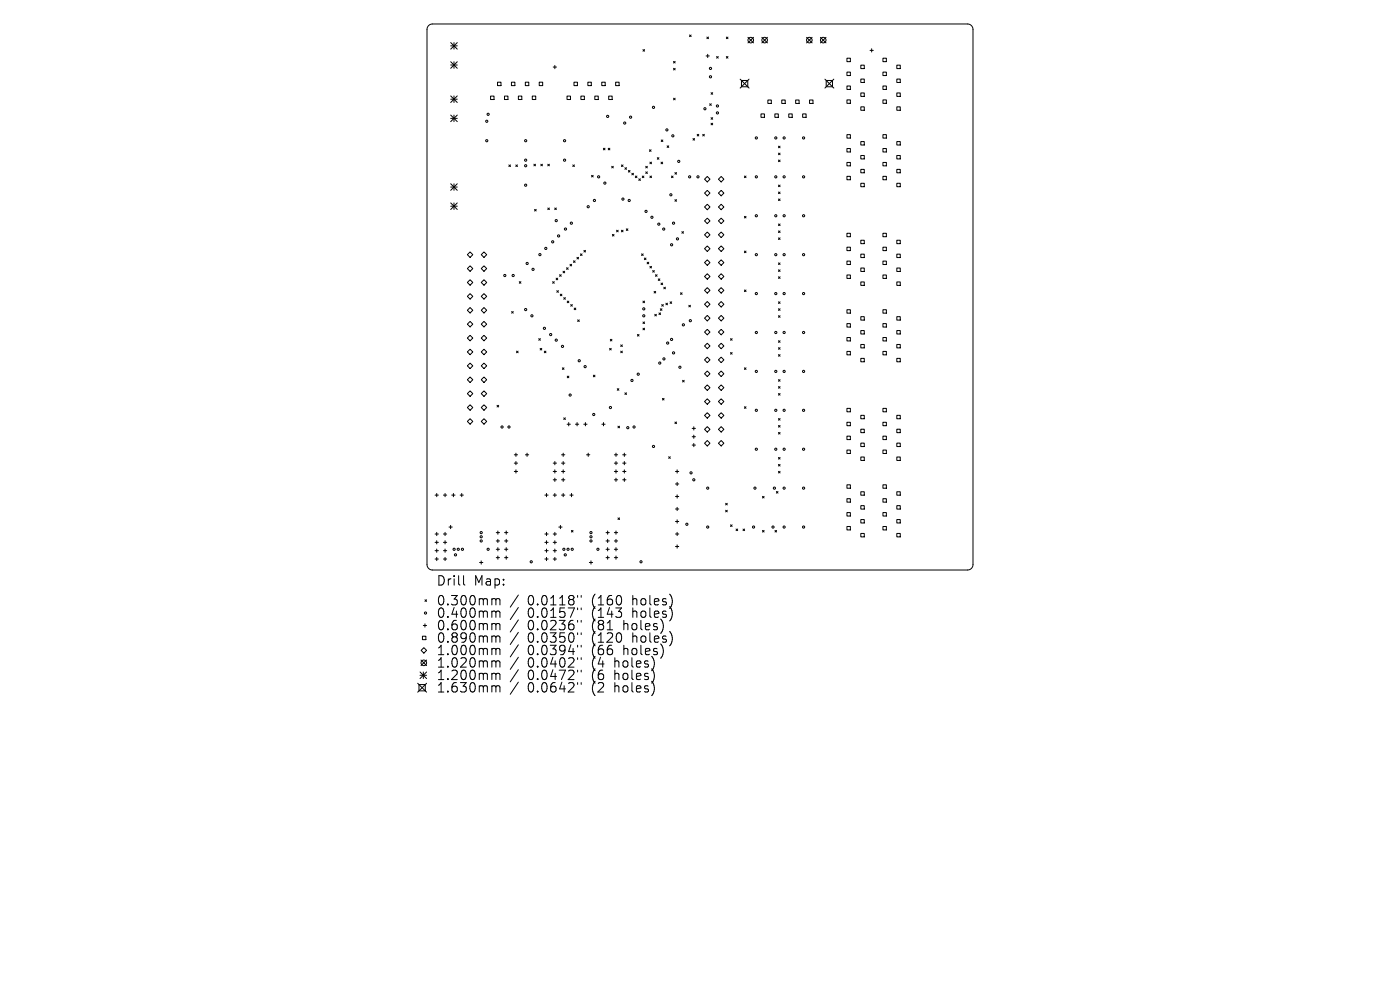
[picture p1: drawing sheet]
<svg xmlns="http://www.w3.org/2000/svg" width="297mm" height="210mm" viewBox="0 0 297 210" stroke-linecap="round" stroke-linejoin="round" font-family="sans-serif">
<defs><g id="words">
<g font-size="2.8">
<text x="92.5" y="124.5">Drill</text>
<text x="100.5" y="124.5">Map:</text>
<text x="92.5" y="128.7">0.300mm</text>
<text x="92.5" y="131.3">0.400mm</text>
<text x="111.9" y="128.7">0.0118&quot;</text>
<text x="111.9" y="131.3">0.0157&quot;</text>
<text x="125.7" y="128.7">(160</text>
<text x="125.7" y="131.3">(143</text>
<text x="134.4" y="128.7">holes)</text>
<text x="134.4" y="131.3">holes)</text>
<text x="92.5" y="134">0.600mm</text>
<text x="92.5" y="136.6">0.890mm</text>
<text x="111.9" y="134">0.0236&quot;</text>
<text x="111.9" y="136.6">0.0350&quot;</text>
<text x="125.7" y="134">(81</text>
<text x="125.7" y="136.6">(120</text>
<text x="132.5" y="134">holes)</text>
<text x="134.4" y="136.6">holes)</text>
<text x="92.5" y="139.3">1.000mm</text>
<text x="92.5" y="141.9">1.020mm</text>
<text x="111.9" y="139.3">0.0394&quot;</text>
<text x="111.9" y="141.9">0.0402&quot;</text>
<text x="125.7" y="139.3">(66</text>
<text x="125.7" y="141.9">(4</text>
<text x="130.6" y="141.9">holes)</text>
<text x="132.5" y="139.3">holes)</text>
<text x="92.5" y="144.5">1.200mm</text>
<text x="92.5" y="147.2">1.630mm</text>
<text x="111.9" y="144.5">0.0472&quot;</text>
<text x="111.9" y="147.2">0.0642&quot;</text>
<text x="125.7" y="144.5">(6</text>
<text x="125.7" y="147.2">(2</text>
<text x="130.6" y="144.5">holes)</text>
<text x="130.6" y="147.2">holes)</text>
</g>
</g></defs>
<g fill="none" stroke="#000" stroke-width=".21">
<path d="M90.9 5.4l.8-.3h113.6a1.16 1.16 0 0 1 1.1 1.2v113.5a1.16 1.16 0 0 1-1.1 1.1h-113.6a1.16 1.16 0 0 1-1.1-1.1v-113.6zM95.6 9l1.4 1.4M95.6 9.7h1.4M95.6 13.1l1.4 1.4M95.6 13.8h1.4M96.3 9v1.4M96.3 13.1v1.4M97 9l-1.4 1.4M97 13.1l-1.4 1.4M105.6 17.4h.7v.8h-.7zM108.5 17.4h.7v.8h-.7zM111.4 17.4h.8v.8h-.8z"/>
<path d="M114.4 17.4h.7v.8h-.7zM117.4 14.2h.7M117.7 13.9v.7M121.8 17.4h.7v.8h-.7zM124.7 17.4h.7v.8h-.7zM127.7 17.4h.7v.8h-.7zM130.6 17.4h.7v.8h-.7zM136.4 10.5l.3 .4M136.7 10.5l-.3 .4M142.9 13l.3 .4M142.9 14.5l.3 .3M143.2 13l-.3 .4"/>
<path d="M143.2 14.5l-.3 .3M146.3 7.4l.3 .4M146.6 7.4l-.3 .4M149.8 11.9h.7M150 7.9l.3 .3M150.1 11.5v.7M150.3 7.9l-.3 .3M150.8 19.7l.4 .3M151.2 19.7l-.4 .3M152 12l.4 .3M152.4 12l-.4 .3M154.1 7.9l.3 .3"/>
<path d="M154.1 12l.3 .3M154.4 7.9l-.3 .3M154.4 12l-.3 .3M157 16.8l1.9 1.9M157.3 17.1h1.3v1.3h-1.3zM158.7 7.9l1.2 1.2M158.9 16.8l-1.9 1.9M159.9 7.9l-1.2 1.2M161.6 7.9l1.2 1.2M162.8 7.9l-1.2 1.2M171.1 7.9l1.2 1.2M172.3 7.9l-1.2 1.2"/>
<path d="M174.1 7.9l1.1 1.2M175 16.8l1.9 1.9M175.2 7.9l-1.1 1.2M175.3 17.1h1.3v1.3h-1.3zM176.9 16.8l-1.9 1.9M179.7 12.3h.7v.8h-.7zM179.7 15.3h.7v.7h-.7zM179.7 18.2h.7v.8h-.7zM182.6 13.8h.7v.8h-.7zM182.6 16.8h.7v.7h-.7zM182.6 19.7h.7v.7h-.7zM184.6 10.7h.7"/>
<path d="M184.9 10.3v.7M187.3 12.3h.7v.8h-.7zM187.3 15.3h.7v.7h-.7zM187.3 18.2h.7v.8h-.7zM190.3 13.8h.7v.8h-.7zM190.3 16.8h.7v.7h-.7zM190.3 19.7h.7v.7h-.7zM95.6 20.3l1.4 1.4M95.6 21h1.4M95.6 24.4l1.4 1.4M95.6 25.1h1.4M95.6 39l1.4 1.4"/>
<path d="M95.6 39.7h1.4M96.3 20.3v1.4M96.3 24.4v1.4M96.3 39v1.4M97 20.3l-1.4 1.4M97 24.4l-1.4 1.4M97 39l-1.4 1.4M104.1 20.4h.7v.7h-.7zM107 20.4h.8v.7h-.8zM108 35l.3 .3M108.3 35l-.3 .3M109.4 35l.4 .3"/>
<path d="M109.8 35l-.4 .3M110 20.4h.7v.7h-.7zM112.9 20.4h.8v.7h-.8zM113.3 34.8l.3 .4M113.6 34.8l-.3 .4M114.7 34.8l.4 .4M115.1 34.8l-.4 .4M116.2 34.8l.4 .4M116.6 34.8l-.4 .4M120.3 20.4h.7v.7h-.7zM121.5 35l.4 .3M121.9 35l-.4 .3"/>
<path d="M123.2 20.4h.8v.7h-.8zM125.5 37.2l.3 .3M125.8 37.2l-.3 .3M126.2 20.4h.7v.7h-.7zM128 31.4l.3 .4M128.3 31.4l-.3 .4M129 31.4l.4 .4M129.1 20.4h.8v.7h-.8zM129.4 31.4l-.4 .4M129.8 35.3l.3 .3M130.1 35.3l-.3 .3M131.8 35l.4 .3"/>
<path d="M132.2 35l-.4 .3M132.6 35.6l.3 .3M132.9 35.6l-.3 .3M133.3 36.2l.4 .3M133.7 36.2l-.4 .3M134 36.8l.4 .3M134.4 36.8l-.4 .3M134.8 37.3l.3 .4M135.1 37.3l-.3 .4M135.5 37.9l.4 .4M135.9 37.9l-.4 .4M136.3 37.3l.3 .4"/>
<path d="M136.6 37.3l-.3 .4M137 35.3l.3 .3M137 36.5l.3 .3M137.3 36.5l-.3 .3M137.3 35.3l-.3 .3M137.8 31.8l.3 .3M137.9 37.3l.3 .4M137.9 34.4l.3 .3M138.1 31.8l-.3 .3M138.2 34.4l-.3 .3M138.2 37.3l-.3 .4M139.4 33.4l.4 .4"/>
<path d="M139.8 33.4l-.4 .4M140.2 34.4l.4 .3M140.3 29.7l.3 .3M140.6 34.4l-.4 .3M140.6 29.7l-.3 .3M141.5 30.9l.4 .4M141.9 30.9l-.4 .4M142.4 37.3l.4 .4M142.8 37.3l-.4 .4M142.9 20.8l.3 .4M143.2 36.6l.3 .4M143.2 20.8l-.3 .4"/>
<path d="M143.5 36.6l-.3 .4M147 29.4l.4 .3M147.4 29.4l-.4 .3M147.9 28.5l.3 .3M148.2 28.5l-.3 .3M149.1 28.5l.3 .3M149.4 28.5l-.3 .3M150 37.4l.6 .6-.6 .6-.5-.6zM150.6 22l.3 .4M150.8 25l.4 .3M150.8 26.1l.4 .4M150.9 22l-.3 .4"/>
<path d="M151.2 25l-.4 .3M151.2 26.1l-.4 .4M152.4 38l.6-.6 .6 .6-.6 .6zM157.9 37.3l.4 .4M158.3 37.3l-.4 .4M161.4 24.2h.8v.7h-.8zM162.9 21.2h.7v.7h-.7zM164.4 24.2h.7v.7h-.7zM165.1 39.3l.4 .3M165.1 31l.4 .4M165.1 32.5l.4 .3M165.1 34l.4 .3"/>
<path d="M165.5 31l-.4 .4M165.5 32.5l-.4 .3M165.5 34l-.4 .3M165.5 39.3l-.4 .3M165.8 21.2h.8v.7h-.8zM167.3 24.2h.8v.7h-.8zM168.8 21.2h.7v.7h-.7zM170.3 24.2h.7v.7h-.7zM171.7 21.2h.8v.7h-.8zM179.7 21.2h.7v.7h-.7zM179.7 28.6h.7v.7h-.7zM179.7 31.5h.7v.7h-.7z"/>
<path d="M179.7 34.5h.7v.7h-.7zM179.7 37.4h.7v.7h-.7zM182.6 22.7h.7v.7h-.7zM182.6 30h.7v.8h-.7zM182.6 33h.7v.7h-.7zM182.6 35.9h.7v.8h-.7zM182.6 38.9h.7v.7h-.7zM187.3 21.2h.7v.7h-.7zM187.3 28.6h.7v.7h-.7zM187.3 31.5h.7v.7h-.7zM187.3 34.5h.7v.7h-.7zM187.3 37.4h.7v.7h-.7z"/>
<path d="M190.3 22.7h.7v.7h-.7zM190.3 30h.7v.8h-.7zM190.3 33h.7v.7h-.7zM190.3 35.9h.7v.8h-.7zM190.3 38.9h.7v.7h-.7zM95.6 43l1.4 1.4M95.6 43.7h1.4M96.3 43v1.4M97 43l-1.4 1.4M99.1 54l.6-.6 .6 .6-.6 .6zM99.1 57l.6-.6 .6 .6-.6 .6zM99.1 59.9l.6-.6 .6 .6-.6 .6z"/>
<path d="M102.1 54l.6-.6 .6 .6-.6 .6zM102.7 56.4l.6 .6-.6 .6-.6-.6zM102.7 59.3l.6 .6-.6 .6-.6-.6zM110.2 59.7l.3 .4M110.5 59.7l-.3 .4M113.4 44.4l.4 .4M113.8 44.4l-.4 .4M116.2 44.1l.4 .4M116.6 44.1l-.4 .4M117.2 59.7l.4 .4M117.6 59.7l-.4 .4M117.7 44.1l.3 .4"/>
<path d="M118 59l.3 .4M118 44.1l-.3 .4M118.3 59l-.3 .4M118.7 58.3l.4 .3M119.1 58.3l-.4 .3M119.4 57.5l.4 .4M119.8 57.5l-.4 .4M120.2 56.8l.3 .3M120.5 56.8l-.3 .3M120.9 56.1l.4 .3M121.3 56.1l-.4 .3M121.7 55.3l.3 .4"/>
<path d="M122 55.3l-.3 .4M122.4 54.6l.3 .3M122.7 54.6l-.3 .3M123.1 53.8l.4 .4M123.5 53.8l-.4 .4M123.9 53.1l.3 .4M124.2 53.1l-.3 .4M129.9 49.7l.4 .4M130.3 49.7l-.4 .4M130.8 48.8l.3 .4M131.1 48.8l-.3 .4M131.8 48.8l.4 .4"/>
<path d="M132.2 48.8l-.4 .4M132.9 48.5l.3 .4M133.2 48.5l-.3 .4M136.1 53.8l.4 .4M136.5 53.8l-.4 .4M136.7 54.7l.3 .4M137 54.7l-.3 .4M137.3 55.6l.3 .4M137.6 55.6l-.3 .4M137.9 56.5l.3 .4M138.2 56.5l-.3 .4M138.5 57.4l.3 .3"/>
<path d="M138.8 57.4l-.3 .3M139.1 58.3l.3 .3M139.4 58.3l-.3 .3M139.6 59.2l.4 .3M140 59.2l-.4 .3M143.2 42.4l.3 .3M143.5 42.4l-.3 .3M144.7 49.1l.3 .4M145 49.1l-.3 .4M149.5 52.8l.5-.6 .6 .6-.6 .5zM150 40.4l.6 .6-.6 .5-.5-.5zM150 43.3l.6 .6-.6 .6-.5-.6z"/>
<path d="M150 46.3l.6 .6-.6 .5-.5-.5zM150 49.2l.6 .6-.6 .6-.5-.6zM150 55.1l.6 .6-.6 .6-.5-.6zM150 58.1l.6 .5-.6 .6-.5-.6zM152.4 46.9l.6-.6 .6 .6-.6 .5zM152.4 49.8l.6-.6 .6 .6-.6 .6zM152.4 52.8l.6-.6 .6 .6-.6 .5zM152.4 55.7l.6-.6 .6 .6-.6 .6zM153 40.4l.6 .6-.6 .5-.6-.5zM153 43.3l.6 .6-.6 .6-.6-.6zM153 58.1l.6 .5-.6 .6-.6-.6zM157.9 45.9l.4 .3"/>
<path d="M157.9 53.3l.4 .3M158.3 45.9l-.4 .3M158.3 53.3l-.4 .3M165.1 40.7l.4 .4M165.1 42.2l.4 .4M165.1 47.5l.4 .4M165.1 49l.4 .3M165.1 50.5l.4 .3M165.1 55.8l.4 .3M165.1 57.2l.4 .4M165.1 58.7l.4 .4M165.5 40.7l-.4 .4"/>
<path d="M165.5 42.2l-.4 .4M165.5 47.5l-.4 .4M165.5 49l-.4 .3M165.5 50.5l-.4 .3M165.5 55.8l-.4 .3M165.5 57.2l-.4 .4M165.5 58.7l-.4 .4M179.7 49.5h.7v.7h-.7zM179.7 52.4h.7v.8h-.7zM179.7 55.4h.7v.7h-.7zM179.7 58.3h.7v.8h-.7zM182.6 51h.7v.7h-.7z"/>
<path d="M182.6 53.9h.7v.7h-.7zM182.6 56.9h.7v.7h-.7zM182.6 59.8h.7v.7h-.7zM187.3 49.5h.7v.7h-.7zM187.3 52.4h.7v.8h-.7zM187.3 55.4h.7v.7h-.7zM187.3 58.3h.7v.8h-.7zM190.3 51h.7v.7h-.7zM190.3 53.9h.7v.7h-.7zM190.3 56.9h.7v.7h-.7zM190.3 59.8h.7v.7h-.7zM99.1 62.9l.6-.6 .6 .6-.6 .5z"/>
<path d="M99.1 65.8l.6-.6 .6 .6-.6 .6zM99.1 68.8l.6-.6 .6 .6-.6 .5zM99.1 71.7l.6-.6 .6 .6-.6 .6zM99.1 74.7l.6-.6 .6 .6-.6 .5zM99.1 77.6l.6-.6 .6 .6-.6 .6zM102.1 65.8l.6-.6 .6 .6-.6 .6zM102.1 77.6l.6-.6 .6 .6-.6 .6zM102.7 62.3l.6 .6-.6 .5-.6-.5zM102.7 68.2l.6 .6-.6 .5-.6-.5zM102.7 71.1l.6 .6-.6 .6-.6-.6zM102.7 74.1l.6 .6-.6 .5-.6-.5zM108.5 66.1l.4 .3"/>
<path d="M108.9 66.1l-.4 .3M109.6 74.5l.3 .3M109.9 74.5l-.3 .3M114.3 71.8l.3 .4M114.6 73.9l.3 .3M114.6 71.8l-.3 .4M114.9 73.9l-.3 .3M115.5 74.5l.3 .3M115.8 74.5l-.3 .3M118.1 61.7l.4 .3M118.5 61.7l-.4 .3M118.9 62.4l.3 .3"/>
<path d="M119.2 62.4l-.3 .3M119.3 78l.4 .4M119.6 63.1l.3 .4M119.7 78l-.4 .4M119.9 63.1l-.3 .4M120.3 63.9l.4 .3M120.3 79.8l.4 .3M120.7 63.9l-.4 .3M120.7 79.8l-.4 .3M121.1 64.6l.3 .4M121.4 64.6l-.3 .4M121.8 65.3l.4 .4"/>
<path d="M122.2 65.3l-.4 .4M122.5 67.9l.4 .3M122.9 67.9l-.4 .3M125.9 79.6l.3 .3M126.2 79.6l-.3 .3M129.3 73.9l.4 .3M129.5 72l.3 .3M129.7 73.9l-.4 .3M129.8 72l-.3 .3M131.7 73.2l.3 .3M131.7 74.5l.3 .3M132 73.2l-.3 .3"/>
<path d="M132 74.5l-.3 .3M135.2 70.9l.4 .4M135.6 70.9l-.4 .4M136.4 63.9l.3 .3M136.4 68.3l.3 .3M136.4 69.6l.3 .4M136.7 63.9l-.3 .3M136.7 68.3l-.3 .3M136.7 69.6l-.3 .4M138.8 61.8l.3 .4M138.9 66.7l.4 .3M139.1 61.8l-.3 .4"/>
<path d="M139.3 66.7l-.4 .3M139.8 66.4l.3 .3M140.1 65.5l.3 .3M140.1 66.4l-.3 .3M140.2 60l.4 .4M140.4 64.6l.3 .4M140.4 65.5l-.3 .3M140.6 60l-.4 .4M140.7 64.6l-.3 .4M140.8 60.9l.4 .4M141.2 60.9l-.4 .4M141.3 64.3l.3 .4"/>
<path d="M141.6 64.3l-.3 .4M142.1 64l.4 .4M142.5 64l-.4 .4M144.4 62.1l.3 .4M144.7 62.1l-.3 .4M146.1 64.8l.4 .3M146.5 64.8l-.4 .3M149.5 76.3l.5-.5 .6 .5-.6 .6zM150 61l.6 .6-.6 .6-.5-.6zM150 64l.6 .5-.6 .6-.5-.6zM150 66.9l.6 .6-.6 .6-.5-.6zM150 69.9l.6 .5-.6 .6-.5-.6z"/>
<path d="M150 72.8l.6 .6-.6 .6-.5-.6zM150 78.7l.6 .6-.6 .6-.5-.6zM152.4 64.5l.6-.5 .6 .5-.6 .6zM152.4 73.4l.6-.6 .6 .6-.6 .6zM152.4 76.3l.6-.5 .6 .5-.6 .6zM153 61l.6 .6-.6 .6-.6-.6zM153 66.9l.6 .6-.6 .6-.6-.6zM153 69.9l.6 .5-.6 .6-.6-.6zM153 78.7l.6 .6-.6 .6-.6-.6zM155 74.8l.3 .3M155 71.8l.3 .4M155.3 71.8l-.3 .4"/>
<path d="M155.3 74.8l-.3 .3M157.9 78l.4 .4M157.9 61.5l.4 .4M158.3 61.5l-.4 .4M158.3 78l-.4 .4M165.1 64l.4 .4M165.1 65.5l.4 .3M165.1 67l.4 .3M165.1 72.3l.4 .3M165.1 73.7l.4 .4M165.1 75.2l.4 .4M165.5 64l-.4 .4"/>
<path d="M165.5 65.5l-.4 .3M165.5 67l-.4 .3M165.5 72.3l-.4 .3M165.5 73.7l-.4 .4M165.5 75.2l-.4 .4M179.7 65.7h.7v.7h-.7zM179.7 68.6h.7v.8h-.7zM179.7 71.6h.7v.7h-.7zM179.7 74.5h.7v.8h-.7zM182.6 67.2h.7v.7h-.7zM182.6 70.1h.7v.8h-.7zM182.6 73.1h.7v.7h-.7z"/>
<path d="M182.6 76h.7v.7h-.7zM187.3 65.7h.7v.7h-.7zM187.3 68.6h.7v.8h-.7zM187.3 71.6h.7v.7h-.7zM187.3 74.5h.7v.8h-.7zM190.3 67.2h.7v.7h-.7zM190.3 70.1h.7v.8h-.7zM190.3 73.1h.7v.7h-.7zM190.3 76h.7v.7h-.7zM99.1 80.6l.6-.6 .6 .6-.6 .5zM99.1 83.5l.6-.6 .6 .6-.6 .6zM99.1 86.5l.6-.6 .6 .6-.6 .5z"/>
<path d="M99.1 89.4l.6-.6 .6 .6-.6 .6zM102.1 80.6l.6-.6 .6 .6-.6 .5zM102.7 82.9l.6 .6-.6 .6-.6-.6zM102.7 85.9l.6 .6-.6 .5-.6-.5zM102.7 88.8l.6 .6-.6 .6-.6-.6zM105.4 86l.4 .3M105.8 86l-.4 .3M109.1 96.5h.7M109.1 98.2h.7M109.5 96.1v.7M109.5 97.9v.7M109.5 99.7v.7"/>
<path d="M111.5 96.5h.7M111.8 96.1v.7M117.4 98.2h.7M117.7 97.9v.7M117.7 99.7v.7M119.1 96.5h.7M119.1 98.2h.7M119.5 96.1v.7M119.5 97.9v.7M119.5 99.7v.7M119.6 88.6l.3 .4M119.9 88.6l-.3 .4"/>
<path d="M120.3 90h.7M120.7 89.6v.7M122.1 90h.7M122.4 89.6v.7M123.8 90h.7M124.2 89.6v.7M124.4 96.5h.7M124.8 96.1v.7M127.7 90h.7M128 89.6v.7M130.3 96.5h.7M130.3 98.2h.7"/>
<path d="M130.7 96.1v.7M130.7 97.9v.7M130.7 99.7v.7M130.9 82.4l.4 .4M131.1 90.4l.3 .4M131.3 82.4l-.4 .4M131.4 90.4l-.3 .4M132.1 96.5h.7M132.1 98.2h.7M132.4 96.1v.7M132.4 97.9v.7M132.4 99.7v.7"/>
<path d="M132.6 83.3l.3 .4M132.9 83.3l-.3 .4M140.5 84.5l.4 .4M140.9 84.5l-.4 .4M141.9 96.9l.3 .3M142.2 96.9l-.3 .3M143.2 89.5l.3 .4M143.5 89.5l-.3 .4M143.6 99.7v.7M144.8 80.7l.4 .3M145.2 80.7l-.4 .3M146.8 90.9h.7"/>
<path d="M146.8 92.6h.7M146.8 94.4h.7M147.2 90.5v.7M147.2 92.3v.7M147.2 94.1v.7M149.5 88.1l.5-.6 .6 .6-.6 .6zM150 81.7l.6 .5-.6 .6-.5-.6zM150 84.6l.6 .6-.6 .6-.5-.6zM150 90.5l.6 .6-.6 .6-.5-.6zM150 93.4l.6 .6-.6 .6-.5-.6zM152.4 82.2l.6-.5 .6 .5-.6 .6zM152.4 85.2l.6-.6 .6 .6-.6 .6z"/>
<path d="M152.4 88.1l.6-.6 .6 .6-.6 .6zM152.4 91.1l.6-.6 .6 .6-.6 .6zM153 93.4l.6 .6-.6 .6-.6-.6zM157.9 86.3l.4 .3M158.3 86.3l-.4 .3M165.1 82l.4 .4M165.1 80.5l.4 .4M165.1 83.5l.4 .3M165.1 88.8l.4 .3M165.1 90.3l.4 .3M165.1 91.7l.4 .4M165.1 97l.4 .4"/>
<path d="M165.1 98.5l.4 .4M165.1 100l.4 .3M165.5 97l-.4 .4M165.5 80.5l-.4 .4M165.5 82l-.4 .4M165.5 83.5l-.4 .3M165.5 88.8l-.4 .3M165.5 90.3l-.4 .3M165.5 91.7l-.4 .4M165.5 98.5l-.4 .4M165.5 100l-.4 .3M179.7 86.6h.7v.8h-.7z"/>
<path d="M179.7 89.6h.7v.7h-.7zM179.7 92.5h.7v.8h-.7zM179.7 95.5h.7v.7h-.7zM182.6 88.1h.7v.7h-.7zM182.6 91h.7v.8h-.7zM182.6 94h.7v.7h-.7zM182.6 96.9h.7v.8h-.7zM187.3 86.6h.7v.8h-.7zM187.3 89.6h.7v.7h-.7zM187.3 92.5h.7v.8h-.7zM187.3 95.5h.7v.7h-.7zM190.3 88.1h.7v.7h-.7z"/>
<path d="M190.3 91h.7v.8h-.7zM190.3 94h.7v.7h-.7zM190.3 96.9h.7v.8h-.7zM92.3 105h.7M92.3 113.3h.7M92.3 115h.7M92.3 116.8h.7M92.3 118.6h.7M92.6 104.7v.7M92.6 112.9v.7M92.6 114.7v.7M92.6 116.5v.7"/>
<path d="M92.6 118.2v.7M94.1 105h.7M94.1 113.3h.7M94.1 115h.7M94.1 116.8h.7M94.1 118.6h.7M94.4 104.7v.7M94.4 112.9v.7M94.4 114.7v.7M94.4 116.5v.7M94.4 118.2v.7M95.2 111.8h.7"/>
<path d="M95.6 111.5v.7M95.8 105h.7M96.2 104.7v.7M97.6 105h.7M98 104.7v.7M101.7 119.3h.7M102.1 119v.7M105.3 113h.7M105.3 114.8h.7M105.3 116.5h.7M105.3 118.3h.7M105.6 112.6v.7"/>
<path d="M105.6 114.4v.7M105.6 116.2v.7M105.6 117.9v.7M107 113h.7M107 114.8h.7M107 116.5h.7M107 118.3h.7M107.4 112.6v.7M107.4 114.4v.7M107.4 116.2v.7M107.4 117.9v.7M109.1 100h.7"/>
<path d="M115.6 105h.7M115.6 113.3h.7M115.6 115h.7M115.6 116.8h.7M115.6 118.6h.7M115.9 104.7v.7M115.9 112.9v.7M115.9 114.7v.7M115.9 116.5v.7M115.9 118.2v.7M117.4 105h.7M117.4 113.3h.7"/>
<path d="M117.4 115h.7M117.4 116.8h.7M117.4 118.6h.7M117.4 100h.7M117.4 101.8h.7M117.7 101.4v.7M117.7 104.7v.7M117.7 112.9v.7M117.7 114.7v.7M117.7 116.5v.7M117.7 118.2v.7M118.5 111.8h.7"/>
<path d="M118.9 111.5v.7M119.1 105h.7M119.1 100h.7M119.1 101.8h.7M119.5 101.4v.7M119.5 104.7v.7M120.9 105h.7M121.2 112.5l.4 .4M121.2 104.7v.7M121.6 112.5l-.4 .4M125 119.3h.7M125.4 119v.7"/>
<path d="M128.6 113h.7M128.6 114.8h.7M128.6 116.5h.7M128.6 118.3h.7M128.9 112.6v.7M128.9 114.4v.7M128.9 116.2v.7M128.9 117.9v.7M130.3 113h.7M130.3 114.8h.7M130.3 116.5h.7M130.3 118.3h.7"/>
<path d="M130.3 100h.7M130.3 101.8h.7M130.7 101.4v.7M130.7 112.6v.7M130.7 114.4v.7M130.7 116.2v.7M130.7 117.9v.7M131.1 109.9l.3 .3M131.4 109.9l-.3 .3M132.1 100h.7M132.1 101.8h.7M132.4 101.4v.7"/>
<path d="M143.3 113.3h.7M143.3 100h.7M143.3 102.7h.7M143.3 105.3h.7M143.3 108h.7M143.3 110.6h.7M143.3 115.9h.7M143.6 102.3v.7M143.6 105v.7M143.6 107.6v.7M143.6 110.3v.7M143.6 112.9v.7"/>
<path d="M143.6 115.6v.7M153.9 106.8l.4 .3M153.9 108.2l.4 .4M154.3 106.8l-.4 .3M154.3 108.2l-.4 .4M155 111.3l.3 .4M155.3 111.3l-.3 .4M156.2 112.2l.3 .4M156.5 112.2l-.3 .4M157.6 112.2l.4 .4M158 112.2l-.4 .4M161.8 105.3l.3 .3"/>
<path d="M161.8 112.5l.3 .4M162.1 105.3l-.3 .3M162.1 112.5l-.3 .4M164.4 112.5l.4 .4M164.7 104.3l.3 .3M164.8 112.5l-.4 .4M165 104.3l-.3 .3M179.7 102.8h.7v.8h-.7zM179.7 105.8h.7v.7h-.7zM179.7 108.7h.7v.8h-.7zM179.7 111.7h.7v.7h-.7zM182.6 104.3h.7v.7h-.7z"/>
<path d="M182.6 107.3h.7v.7h-.7zM182.6 110.2h.7v.7h-.7zM182.6 113.2h.7v.7h-.7zM187.3 102.8h.7v.8h-.7zM187.3 105.8h.7v.7h-.7zM187.3 108.7h.7v.8h-.7zM187.3 111.7h.7v.7h-.7zM190.3 104.3h.7v.7h-.7zM190.3 107.3h.7v.7h-.7zM190.3 110.2h.7v.7h-.7zM190.3 113.2h.7v.7h-.7zM89.6 135h.7v.7h-.7z"/>
<path d="M89.8 132.7h.7M89.9 137.4l.6 .6-.6 .5-.6-.5zM90.2 127.2l.3 .4M90.2 132.3v.7M90.5 127.2l-.3 .4M98.3 122.1v1.7l.3 .3M104.6 127l.5 .1 .1 .2M104.6 129.6h.3l.3 .3M104.6 132.3h.3l.3 .3M104.6 134.9h.3l.3 .3M104.6 137.5l.5 .1 .1 .2M105.2 127.3l.3-.3 .5 .1 .1 1.2"/>
<path d="M105.2 127.3v1M105.2 129.9v1.1M105.2 132.6v1M105.2 135.2v1M105.2 137.8v1.1M105.2 129.9l.3-.3 .5 .1 .1 1.3M105.2 132.6l.3-.3 .5 .1 .1 1.2M105.2 135.2l.3-.3 .5 .1 .1 1.2M105.2 137.8l.3-.3 .5 .1 .1 1.3M110 126.2l-1.8 2.6M110 128.9l-1.8 2.5M110 131.5l-1.8 2.6"/>
<path d="M110 134.1l-1.8 2.6M110 136.8l-1.8 2.6M110 139.4l-1.8 2.6M122.5 126.3v.4M122.5 129v.3M122.5 131.6v.4M122.5 134.2v.4M122.5 136.9v.4M122.5 139.5v.4M123.3 126.3v.4M123.3 129v.3M123.3 131.6v.4"/>
<path d="M123.3 134.2v.4M123.3 136.9v.4M123.3 139.5v.4M88.6 144.9l1.9 1.9M88.9 145.2h1.3v1.4h-1.3zM89.1 142.5l1.4 1.4M89.1 143.2h1.4M89.3 140l1.2 1.2M89.8 142.5v1.4M90.5 142.5l-1.4 1.4M90.5 140l-1.2 1.2M90.5 144.9l-1.9 1.9"/>
<path d="M104.6 140.2l.5 .1 .1 .2M104.6 142.8h.3l.3 .3M104.6 145.5l.5 .1 .1 .2M105.2 140.5v1M105.2 143.1v1.1M105.2 145.8v1M105.2 140.5l.3-.3 .5 .1 .1 1.2M105.2 143.1l.3-.3 .5 .1 .1 1.3M105.2 145.8l.3-.3 .5 .1 .1 1.2M110 142.1l-1.8 2.5M110 144.7l-1.8 2.6M122.5 142.2v.3"/>
<path d="M122.5 144.8v.4M123.3 142.2v.3M123.3 144.8v.4"/>
<circle cx="150.7" cy="14.5" r=".23"/>
<circle cx="150.7" cy="16.3" r=".23"/>
<circle cx="159.3" cy="8.5" r=".59"/>
<circle cx="162.2" cy="8.5" r=".59"/>
<circle cx="171.7" cy="8.5" r=".59"/>
<circle cx="174.6" cy="8.5" r=".59"/>
<circle cx="103.3" cy="25.7" r=".23"/>
<circle cx="103.3" cy="29.9" r=".23"/>
<circle cx="103.6" cy="24.2" r=".23"/>
<circle cx="111.5" cy="35.2" r=".23"/>
<circle cx="111.5" cy="39.3" r=".23"/>
<circle cx="111.5" cy="34" r=".23"/>
<circle cx="111.5" cy="29.9" r=".23"/>
<circle cx="119.8" cy="34" r=".23"/>
<circle cx="119.8" cy="29.9" r=".23"/>
<circle cx="127" cy="37.5" r=".23"/>
<circle cx="128.3" cy="38.8" r=".23"/>
<circle cx="128.9" cy="24.7" r=".23"/>
<circle cx="132.5" cy="26.1" r=".23"/>
<circle cx="133.8" cy="24.9" r=".23"/>
<circle cx="138.6" cy="22.8" r=".23"/>
<circle cx="141.5" cy="27.6" r=".23"/>
<circle cx="142.7" cy="28.8" r=".23"/>
<circle cx="144" cy="34.2" r=".23"/>
<circle cx="146.3" cy="37.5" r=".23"/>
<circle cx="148.1" cy="37.5" r=".23"/>
<circle cx="149.5" cy="23.1" r=".23"/>
<circle cx="152.2" cy="22.5" r=".23"/>
<circle cx="152.2" cy="24" r=".23"/>
<circle cx="160.5" cy="37.5" r=".23"/>
<circle cx="160.5" cy="29.3" r=".23"/>
<circle cx="164.6" cy="37.5" r=".23"/>
<circle cx="164.6" cy="29.3" r=".23"/>
<circle cx="166.3" cy="37.5" r=".23"/>
<circle cx="166.3" cy="29.3" r=".23"/>
<circle cx="170.5" cy="37.5" r=".23"/>
<circle cx="170.5" cy="29.3" r=".23"/>
<circle cx="107.1" cy="58.4" r=".23"/>
<circle cx="108.9" cy="58.4" r=".23"/>
<circle cx="111.8" cy="55.9" r=".23"/>
<circle cx="113.1" cy="57.1" r=".23"/>
<circle cx="114.5" cy="54" r=".23"/>
<circle cx="115.8" cy="52.7" r=".23"/>
<circle cx="117.3" cy="51.3" r=".23"/>
<circle cx="118" cy="46.8" r=".23"/>
<circle cx="118.5" cy="50.1" r=".23"/>
<circle cx="120" cy="48.6" r=".23"/>
<circle cx="121.2" cy="47.3" r=".23"/>
<circle cx="124.8" cy="43.9" r=".23"/>
<circle cx="126.1" cy="42.5" r=".23"/>
<circle cx="132.2" cy="42.2" r=".23"/>
<circle cx="133.5" cy="42.5" r=".23"/>
<circle cx="137.1" cy="44.8" r=".23"/>
<circle cx="138.3" cy="46.1" r=".23"/>
<circle cx="139.8" cy="47.5" r=".23"/>
<circle cx="140.8" cy="48.6" r=".23"/>
<circle cx="142.3" cy="41.3" r=".23"/>
<circle cx="142.5" cy="51.9" r=".23"/>
<circle cx="142.9" cy="47.3" r=".23"/>
<circle cx="143.7" cy="50.7" r=".23"/>
<circle cx="160.5" cy="54" r=".23"/>
<circle cx="160.5" cy="45.8" r=".23"/>
<circle cx="164.6" cy="54" r=".23"/>
<circle cx="164.6" cy="45.8" r=".23"/>
<circle cx="166.3" cy="54" r=".23"/>
<circle cx="166.3" cy="45.8" r=".23"/>
<circle cx="170.5" cy="54" r=".23"/>
<circle cx="170.5" cy="45.8" r=".23"/>
<circle cx="111.5" cy="65.7" r=".23"/>
<circle cx="112.8" cy="67" r=".23"/>
<circle cx="115.5" cy="69.6" r=".23"/>
<circle cx="116.8" cy="71" r=".23"/>
<circle cx="118" cy="72.2" r=".23"/>
<circle cx="119.3" cy="73.5" r=".23"/>
<circle cx="122.9" cy="76.5" r=".23"/>
<circle cx="124.1" cy="77.8" r=".23"/>
<circle cx="135.4" cy="79.4" r=".23"/>
<circle cx="136.6" cy="67" r=".23"/>
<circle cx="136.6" cy="65.5" r=".23"/>
<circle cx="140" cy="77" r=".23"/>
<circle cx="140.8" cy="76.1" r=".23"/>
<circle cx="141.6" cy="72.8" r=".23"/>
<circle cx="142.5" cy="72" r=".23"/>
<circle cx="142.9" cy="74.9" r=".23"/>
<circle cx="144.2" cy="77.9" r=".23"/>
<circle cx="145" cy="68.9" r=".23"/>
<circle cx="146.5" cy="68" r=".23"/>
<circle cx="160.5" cy="78.8" r=".23"/>
<circle cx="160.5" cy="62.3" r=".23"/>
<circle cx="160.5" cy="70.5" r=".23"/>
<circle cx="164.6" cy="78.8" r=".23"/>
<circle cx="164.6" cy="62.3" r=".23"/>
<circle cx="164.6" cy="70.5" r=".23"/>
<circle cx="166.3" cy="78.8" r=".23"/>
<circle cx="166.3" cy="62.3" r=".23"/>
<circle cx="166.3" cy="70.5" r=".23"/>
<circle cx="170.5" cy="78.8" r=".23"/>
<circle cx="170.5" cy="62.3" r=".23"/>
<circle cx="170.5" cy="70.5" r=".23"/>
<circle cx="106.5" cy="90.6" r=".23"/>
<circle cx="108" cy="90.6" r=".23"/>
<circle cx="121" cy="83.8" r=".23"/>
<circle cx="126" cy="87.9" r=".23"/>
<circle cx="129.5" cy="86.5" r=".23"/>
<circle cx="133.2" cy="90.7" r=".23"/>
<circle cx="134.1" cy="80.7" r=".23"/>
<circle cx="134.5" cy="90.6" r=".23"/>
<circle cx="138.6" cy="94.7" r=".23"/>
<circle cx="160.5" cy="95.3" r=".23"/>
<circle cx="160.5" cy="87" r=".23"/>
<circle cx="164.6" cy="95.3" r=".23"/>
<circle cx="164.6" cy="87" r=".23"/>
<circle cx="166.3" cy="95.3" r=".23"/>
<circle cx="166.3" cy="87" r=".23"/>
<circle cx="170.5" cy="95.3" r=".23"/>
<circle cx="170.5" cy="87" r=".23"/>
<circle cx="96.3" cy="116.5" r=".23"/>
<circle cx="96.6" cy="117.7" r=".23"/>
<circle cx="97.2" cy="116.5" r=".23"/>
<circle cx="98.1" cy="116.5" r=".23"/>
<circle cx="102.1" cy="114.8" r=".23"/>
<circle cx="102.1" cy="113" r=".23"/>
<circle cx="102.1" cy="113.9" r=".23"/>
<circle cx="103.6" cy="116.5" r=".23"/>
<circle cx="112.7" cy="119.2" r=".23"/>
<circle cx="119.6" cy="116.5" r=".23"/>
<circle cx="119.9" cy="117.7" r=".23"/>
<circle cx="120.5" cy="116.5" r=".23"/>
<circle cx="121.4" cy="116.5" r=".23"/>
<circle cx="125.4" cy="114.8" r=".23"/>
<circle cx="125.4" cy="113.9" r=".23"/>
<circle cx="125.4" cy="113" r=".23"/>
<circle cx="126.8" cy="116.5" r=".23"/>
<circle cx="136" cy="119.2" r=".23"/>
<circle cx="145.7" cy="111.2" r=".23"/>
<circle cx="146.6" cy="100.3" r=".23"/>
<circle cx="147.2" cy="101.8" r=".23"/>
<circle cx="150.1" cy="111.8" r=".23"/>
<circle cx="150.1" cy="103.5" r=".23"/>
<circle cx="159.9" cy="111.8" r=".23"/>
<circle cx="160.2" cy="103.5" r=".23"/>
<circle cx="164" cy="111.8" r=".23"/>
<circle cx="164.3" cy="103.5" r=".23"/>
<circle cx="166.3" cy="111.8" r=".23"/>
<circle cx="166.3" cy="103.5" r=".23"/>
<circle cx="170.5" cy="111.8" r=".23"/>
<circle cx="170.5" cy="103.5" r=".23"/>
<circle cx="90.3" cy="130" r=".23"/>
<circle cx="89.9" cy="140.6" r=".59"/>
</g>
<use href="#words"/>
</svg>
